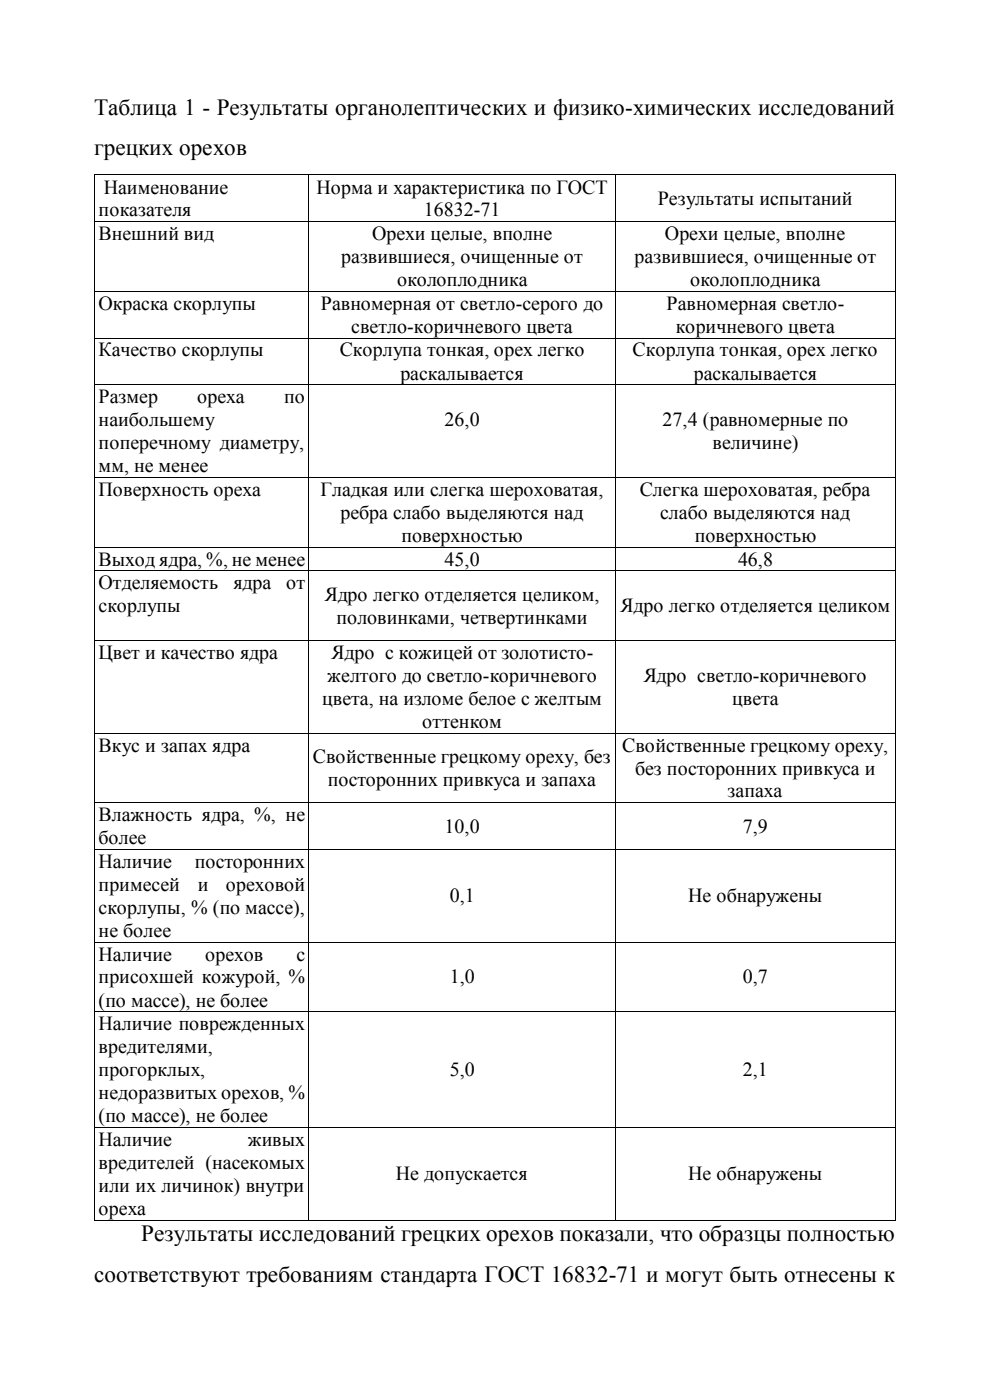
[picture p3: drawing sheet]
<svg xmlns="http://www.w3.org/2000/svg" width="210mm" height="297mm" viewBox="0 0 210 297" stroke-linecap="round" stroke-linejoin="round" font-family="sans-serif">
<defs><g id="words">
<g font-size="4.9">
<text x="20" y="24.4">Таблица 1 - Результаты органолептических и физико-химических исследований</text>
<text x="20" y="32.9">грецких орехов</text>
<text x="30" y="263.3">Результаты исследований грецких орехов показали, что образцы полностью</text>
<text x="20" y="271.9">соответствуют требованиям стандарта ГОСТ 16832-71 и могут быть отнесены к</text>
</g>
<g font-size="4.2">
<text x="22" y="41.1">Наименование</text>
<text x="67.1" y="41.1">Норма и характеристика по ГОСТ</text>
<text x="20.9" y="45.9">показателя</text>
<text x="89.9" y="45.9">16832-71</text>
<text x="139.5" y="43.4">Результаты испытаний</text>
<text x="20.9" y="51">Внешний вид</text>
<text x="78.9" y="51">Орехи целые, вполне</text>
<text x="141.1" y="51">Орехи целые, вполне</text>
<text x="72.4" y="55.8">развившиеся, очищенные от</text>
<text x="134.6" y="55.8">развившиеся, очищенные от</text>
<text x="20.9" y="65.7">Окраска скорлупы</text>
<text x="68.1" y="65.7">Равномерная от светло-серого до</text>
<text x="84.2" y="60.7">околоплодника</text>
<text x="141.4" y="65.7">Равномерная светло-</text>
<text x="146.4" y="60.7">околоплодника</text>
<text x="74.5" y="70.6">светло-коричневого цвета</text>
<text x="143.3" y="70.6">коричневого цвета</text>
<text x="20.9" y="75.6">Качество скорлупы</text>
<text x="72.1" y="75.6">Скорлупа тонкая, орех легко</text>
<text x="134.2" y="75.6">Скорлупа тонкая, орех легко</text>
<text x="84.9" y="80.5">раскалывается</text>
<text x="147.2" y="80.5">раскалывается</text>
<text x="20.9" y="85.5">Размер</text>
<text x="41.8" y="85.5">ореха</text>
<text x="60.3" y="85.5">по</text>
<text x="20.9" y="90.4">наибольшему</text>
<text x="20.9" y="95.2">поперечному диаметру,</text>
<text x="94.3" y="90.4">26,0</text>
<text x="140.5" y="90.4">27,4 (равномерные по</text>
<text x="151.1" y="95.3">величине)</text>
<text x="20.9" y="100.2">мм, не менее</text>
<text x="20.9" y="105.2">Поверхность ореха</text>
<text x="68" y="105.2">Гладкая или слегка шероховатая,</text>
<text x="135.7" y="105.2">Слегка шероховатая, ребра</text>
<text x="72.2" y="110.1">ребра слабо выделяются над</text>
<text x="140" y="110.1">слабо выделяются над</text>
<text x="20.9" y="120">Выход ядра, %, не менее</text>
<text x="85.2" y="114.9">поверхностью</text>
<text x="94.3" y="120">45,0</text>
<text x="147.4" y="114.9">поверхностью</text>
<text x="156.5" y="120">46,8</text>
<text x="20.9" y="125.1">Отделяемость</text>
<text x="49.5" y="125.1">ядра</text>
<text x="60.7" y="125.1">от</text>
<text x="20.9" y="129.9">скорлупы</text>
<text x="68.8" y="127.4">Ядро легко отделяется целиком,</text>
<text x="131.6" y="129.9">Ядро легко отделяется целиком</text>
<text x="71.4" y="132.3">половинками, четвертинками</text>
<text x="20.9" y="139.8">Цвет и качество ядра</text>
<text x="70.3" y="139.8">Ядро с кожицей от золотисто-</text>
<text x="68.3" y="149.5">цвета, на изломе белое с желтым</text>
<text x="69.4" y="144.7">желтого до светло-коричневого</text>
<text x="136.5" y="144.7">Ядро светло-коричневого</text>
<text x="155.3" y="149.5">цвета</text>
<text x="89.6" y="154.4">оттенком</text>
<text x="20.9" y="159.4">Вкус и запах ядра</text>
<text x="66.4" y="161.9">Свойственные грецкому ореху, без</text>
<text x="132" y="159.4">Свойственные грецкому ореху,</text>
<text x="69.5" y="166.7">посторонних привкуса и запаха</text>
<text x="134.7" y="164.3">без посторонних привкуса и</text>
<text x="154.3" y="169.2">запаха</text>
<text x="20.9" y="174.2">Влажность ядра, %, не</text>
<text x="20.9" y="179.1">более</text>
<text x="94.3" y="176.7">10,0</text>
<text x="157.6" y="176.7">7,9</text>
<text x="20.9" y="184.1">Наличие</text>
<text x="41.3" y="184.1">посторонних</text>
<text x="20.9" y="189">примесей</text>
<text x="42" y="189">и</text>
<text x="47.9" y="189">ореховой</text>
<text x="95.4" y="191.4">0,1</text>
<text x="146" y="191.4">Не обнаружены</text>
<text x="20.9" y="193.9">скорлупы, % (по массе),</text>
<text x="20.9" y="198.7">не более</text>
<text x="20.9" y="203.8">Наличие</text>
<text x="43.5" y="203.8">орехов</text>
<text x="62.9" y="203.8">с</text>
<text x="20.9" y="208.6">присохшей кожурой, %</text>
<text x="95.4" y="208.6">1,0</text>
<text x="157.6" y="208.6">0,7</text>
<text x="20.9" y="213.5">(по массе), не более</text>
<text x="20.9" y="218.5">Наличие поврежденных</text>
<text x="20.9" y="223.4">вредителями,</text>
<text x="20.9" y="228.3">прогорклых,</text>
<text x="20.9" y="233.2">недоразвитых орехов, %</text>
<text x="95.4" y="228.3">5,0</text>
<text x="157.6" y="228.3">2,1</text>
<text x="20.9" y="238">(по массе), не более</text>
<text x="20.9" y="243.1">Наличие</text>
<text x="52.6" y="243.1">живых</text>
<text x="20.9" y="248">вредителей (насекомых</text>
<text x="84" y="250.4">Не допускается</text>
<text x="146" y="250.4">Не обнаружены</text>
<text x="20.9" y="252.8">или их личинок) внутри</text>
<text x="20.9" y="257.7">ореха</text>
</g>
</g></defs>
<g fill="#000">
<path d="M20 37h.2v.2h-.2z" fill-rule="evenodd"/>
<path d="M20 37h.2v.2h-.2z" fill-rule="evenodd"/>
<path d="M65.4 37h.1v.2h-.1z" fill-rule="evenodd"/>
<path d="M130.4 37h.2v.2h-.2z" fill-rule="evenodd"/>
<path d="M189.8 37h.2v.2h-.2z" fill-rule="evenodd"/>
<path d="M189.8 37h.2v.2h-.2z" fill-rule="evenodd"/>
<path d="M20 47h.2v.2h-.2z" fill-rule="evenodd"/>
<path d="M65.4 47h.1v.2h-.1z" fill-rule="evenodd"/>
<path d="M130.4 47h.2v.2h-.2z" fill-rule="evenodd"/>
<path d="M189.8 47h.2v.2h-.2z" fill-rule="evenodd"/>
<path d="M20 61.7h.2v.2h-.2z" fill-rule="evenodd"/>
<path d="M20 71.6h.2v.2h-.2z" fill-rule="evenodd"/>
<path d="M65.4 61.7h.1v.2h-.1z" fill-rule="evenodd"/>
<path d="M65.4 71.6h.1v.2h-.1z" fill-rule="evenodd"/>
<path d="M130.4 61.7h.2v.2h-.2z" fill-rule="evenodd"/>
<path d="M130.4 71.6h.2v.2h-.2z" fill-rule="evenodd"/>
<path d="M189.8 61.7h.2v.2h-.2z" fill-rule="evenodd"/>
<path d="M189.8 71.6h.2v.2h-.2z" fill-rule="evenodd"/>
<path d="M20 81.5h.2v.2h-.2z" fill-rule="evenodd"/>
<path d="M65.4 81.5h.1v.2h-.1z" fill-rule="evenodd"/>
<path d="M130.4 81.5h.2v.2h-.2z" fill-rule="evenodd"/>
<path d="M189.8 81.5h.2v.2h-.2z" fill-rule="evenodd"/>
<path d="M20 101.2h.2v.1h-.2z" fill-rule="evenodd"/>
<path d="M20 116h.2v.2h-.2z" fill-rule="evenodd"/>
<path d="M65.4 101.2h.1v.1h-.1z" fill-rule="evenodd"/>
<path d="M65.4 116h.1v.2h-.1z" fill-rule="evenodd"/>
<path d="M130.4 101.2h.2v.1h-.2z" fill-rule="evenodd"/>
<path d="M130.4 116h.2v.2h-.2z" fill-rule="evenodd"/>
<path d="M189.8 101.2h.2v.1h-.2z" fill-rule="evenodd"/>
<path d="M189.8 116h.2v.2h-.2z" fill-rule="evenodd"/>
<path d="M20 121h.2v.2h-.2z" fill-rule="evenodd"/>
<path d="M20 135.8h.2v.2h-.2z" fill-rule="evenodd"/>
<path d="M65.4 121h.1v.2h-.1z" fill-rule="evenodd"/>
<path d="M65.4 135.8h.1v.2h-.1z" fill-rule="evenodd"/>
<path d="M130.4 121h.2v.2h-.2z" fill-rule="evenodd"/>
<path d="M130.4 135.8h.2v.2h-.2z" fill-rule="evenodd"/>
<path d="M189.8 121h.2v.2h-.2z" fill-rule="evenodd"/>
<path d="M189.8 135.8h.2v.2h-.2z" fill-rule="evenodd"/>
<path d="M20 155.4h.2v.2h-.2z" fill-rule="evenodd"/>
<path d="M65.4 155.4h.1v.2h-.1z" fill-rule="evenodd"/>
<path d="M130.4 155.4h.2v.2h-.2z" fill-rule="evenodd"/>
<path d="M189.8 155.4h.2v.2h-.2z" fill-rule="evenodd"/>
<path d="M20 170.3h.2v.1h-.2z" fill-rule="evenodd"/>
<path d="M65.4 170.3h.1v.1h-.1z" fill-rule="evenodd"/>
<path d="M130.4 170.3h.2v.1h-.2z" fill-rule="evenodd"/>
<path d="M189.8 170.3h.2v.1h-.2z" fill-rule="evenodd"/>
<path d="M20 180.2h.2v.1h-.2z" fill-rule="evenodd"/>
<path d="M20 199.8h.2v.2h-.2z" fill-rule="evenodd"/>
<path d="M65.4 180.2h.1v.1h-.1z" fill-rule="evenodd"/>
<path d="M65.4 199.8h.1v.2h-.1z" fill-rule="evenodd"/>
<path d="M130.4 180.2h.2v.1h-.2z" fill-rule="evenodd"/>
<path d="M130.4 199.8h.2v.2h-.2z" fill-rule="evenodd"/>
<path d="M189.8 180.2h.2v.1h-.2z" fill-rule="evenodd"/>
<path d="M189.8 199.8h.2v.2h-.2z" fill-rule="evenodd"/>
<path d="M20 214.5h.2v.2h-.2z" fill-rule="evenodd"/>
<path d="M65.4 214.5h.1v.2h-.1z" fill-rule="evenodd"/>
<path d="M130.4 214.5h.2v.2h-.2z" fill-rule="evenodd"/>
<path d="M189.8 214.5h.2v.2h-.2z" fill-rule="evenodd"/>
<path d="M20 239.1h.2v.2h-.2z" fill-rule="evenodd"/>
<path d="M65.4 239.1h.1v.2h-.1z" fill-rule="evenodd"/>
<path d="M130.4 239.1h.2v.2h-.2z" fill-rule="evenodd"/>
<path d="M189.8 239.1h.2v.2h-.2z" fill-rule="evenodd"/>
<path d="M20 258.7h.2v.2h-.2z" fill-rule="evenodd"/>
<path d="M20 258.7h.2v.2h-.2z" fill-rule="evenodd"/>
<path d="M65.4 258.7h.1v.2h-.1z" fill-rule="evenodd"/>
<path d="M130.4 258.7h.2v.2h-.2z" fill-rule="evenodd"/>
<path d="M189.8 258.7h.2v.2h-.2z" fill-rule="evenodd"/>
<path d="M189.8 258.7h.2v.2h-.2z" fill-rule="evenodd"/>
</g>
<g fill="none" stroke="#000" stroke-width=".21">
<path d="M20.1 37.2v9.8M20.2 37.1h45.2M65.4 37.2v9.8M65.5 37.1h64.9M130.5 37.2v9.8M130.6 37.1h59.2M189.9 37.2v9.8M20.1 47.2v14.5M20.2 47.1h45.2M65.4 47.2v14.5M65.5 47.1h64.9M130.5 47.2v14.5"/>
<path d="M130.6 47.1h59.2M189.9 47.2v14.5M20.1 61.9v9.7M20.1 71.8v9.7M20.2 61.8h45.2M20.2 71.7h45.2M65.4 61.9v9.7M65.4 71.8v9.7M65.5 61.8h64.9M65.5 71.7h64.9M130.5 61.9v9.7M130.5 71.8v9.7"/>
<path d="M130.6 61.8h59.2M130.6 71.7h59.2M189.9 61.9v9.7M189.9 71.8v9.7M20.1 81.7v19.5M20.2 81.6h45.2M65.4 81.7v19.5M65.5 81.6h64.9M130.5 81.7v19.5M130.6 81.6h59.2M189.9 81.7v19.5M20.1 101.3v14.7"/>
<path d="M20.1 116.2v4.8M20.2 101.3h45.2M20.2 116.1h45.2M65.4 101.3v14.7M65.4 116.2v4.8M65.5 101.3h64.9M65.5 116.1h64.9M130.5 101.3v14.7M130.5 116.2v4.8M130.6 101.3h59.2M130.6 116.1h59.2M189.9 101.3v14.7"/>
<path d="M189.9 116.2v4.8M20.1 121.2v14.6M20.1 136v19.4M20.2 121.1h45.2M20.2 135.9h45.2M65.4 121.2v14.6M65.4 136v19.4M65.5 121.1h64.9M65.5 135.9h64.9M130.5 121.2v14.6M130.5 136v19.4M130.6 121.1h59.2"/>
<path d="M130.6 135.9h59.2M189.9 121.2v14.6M189.9 136v19.4M20.1 155.6v14.7M20.2 155.5h45.2M65.4 155.6v14.7M65.5 155.5h64.9M130.5 155.6v14.7M130.6 155.5h59.2M189.9 155.6v14.7M20.1 170.4v9.8M20.2 170.3h45.2"/>
<path d="M65.4 170.4v9.8M65.5 170.3h64.9M130.5 170.4v9.8M130.6 170.3h59.2M189.9 170.4v9.8M20.1 180.3v19.5M20.1 200v14.5M20.2 180.3h45.2M20.2 199.9h45.2M65.4 180.3v19.5M65.4 200v14.5M65.5 180.3h64.9"/>
<path d="M65.5 199.9h64.9M130.5 180.3v19.5M130.5 200v14.5M130.6 180.3h59.2M130.6 199.9h59.2M189.9 180.3v19.5M189.9 200v14.5M20.1 214.7v24.4M20.2 214.6h45.2M65.4 214.7v24.4M65.5 214.6h64.9M130.5 214.7v24.4"/>
<path d="M130.6 214.6h59.2M189.9 214.7v24.4M20.1 239.3v19.4M20.2 239.2h45.2M65.4 239.3v19.4M65.5 239.2h64.9M130.5 239.3v19.4M130.6 239.2h59.2M189.9 239.3v19.4M20.2 258.8h45.2M65.5 258.8h64.9M130.6 258.8h59.2"/>
</g>
<use href="#words"/>
</svg>
